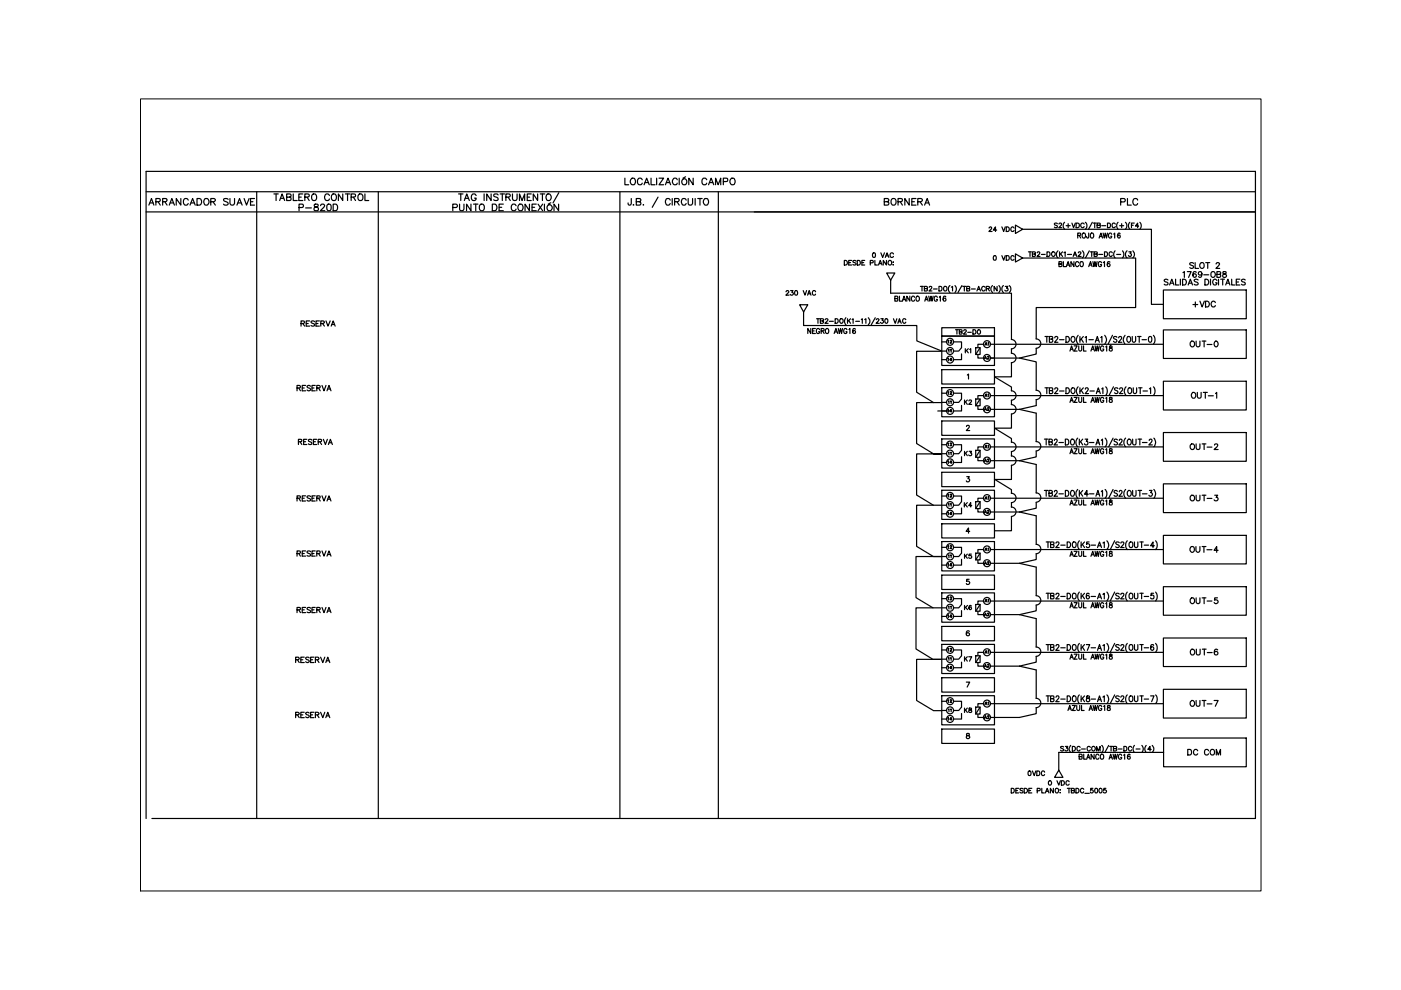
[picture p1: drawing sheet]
<svg xmlns="http://www.w3.org/2000/svg" width="297mm" height="210mm" viewBox="0 0 297 210" stroke-linecap="round" stroke-linejoin="round" font-family="sans-serif">
<defs><g id="words">
<g font-size="4.4">
<text x="62.4" y="45.9">P-820D</text>
<text x="186.6" y="44.8">BORNERA</text>
<text x="236.7" y="44.8">PLC</text>
<text x="251.9" y="66.3">+VDC</text>
<text x="251.5" y="74.8">OUT-0</text>
<text x="251.5" y="96.7">OUT-2</text>
<text x="251.5" y="151">OUT-7</text>
</g>
<g font-size="4">
<text x="249.8" y="60">1769-OB8</text>
<text x="203.9" y="76.2">K1</text>
<text x="203.6" y="87.1">K2</text>
<text x="251.5" y="107.2">OUT-3</text>
<text x="251.5" y="118.2">OUT-4</text>
<text x="203.6" y="130.5">K6</text>
<text x="251.5" y="129.1">OUT-5</text>
<text x="203.6" y="141.5">K7</text>
<text x="251.5" y="140.1">OUT-6</text>
<text x="203.6" y="152.4">K8</text>
<text x="250.8" y="161.2">DC COM</text>
</g>
<g font-size="3.5">
<text x="200" y="74.1">12</text>
<text x="207.8" y="74.4">A1</text>
<text x="200" y="86.8">11</text>
<text x="207.8" y="85.4">A1</text>
<text x="207.8" y="88.2">A2</text>
<text x="200" y="97.7">11</text>
<text x="203.6" y="97.7">K3</text>
<text x="207.8" y="96.3">A1</text>
<text x="207.8" y="99.1">A2</text>
<text x="207.8" y="107.2">A1</text>
<text x="200" y="108.7">11</text>
<text x="203.6" y="108.7">K4</text>
<text x="207.8" y="110.1">A2</text>
<text x="200" y="117.5">12</text>
<text x="200" y="119.6">11</text>
<text x="203.6" y="119.6">K5</text>
<text x="207.8" y="121">A2</text>
<text x="200" y="128.4">12</text>
<text x="200" y="130.5">11</text>
<text x="207.8" y="131.9">A2</text>
<text x="200" y="139.3">12</text>
<text x="207.8" y="139.7">A1</text>
<text x="200" y="150.3">12</text>
<text x="207.8" y="150.6">A1</text>
</g>
<g font-size="3.1">
<text x="200" y="77.6">14</text>
<text x="207.8" y="77.3">A2</text>
<text x="200" y="88.5">14</text>
<text x="200" y="95.6">12</text>
<text x="200" y="106.5">12</text>
<text x="207.8" y="117.8">A1</text>
<text x="207.8" y="128.8">A1</text>
<text x="200" y="141.1">11</text>
<text x="207.8" y="142.5">A2</text>
<text x="200" y="152">11</text>
<text x="207.8" y="153.5">A2</text>
</g>
</g></defs>
<!-- layer: 0 -->
<g fill="none" stroke="#000" stroke-width=".25">
<path d="M132.5 37.8v1.4h.8M133.9 37.8a.67 .67 0 0 1 .8 .7 .67 .67 0 0 1-.8 .6l-.3-.4v-.4zM136.2 38.1a.52 .52 0 0 0-.6-.3 .52 .52 0 0 0-.4 .5v.4a.52 .52 0 0 0 .4 .5 .52 .52 0 0 0 .6-.4M136.6 39.2l.5-1.4 .6 1.4M136.8 38.7h.6M138 37.8v1.4h.9M139.2 37.8v1.4M139.7 37.8h1l-1 1.4h1M141.1 39.2l.5-1.4 .6 1.4M141.3 38.7h.7M143.6 38.1a.52 .52 0 0 0-.6-.3 .52 .52 0 0 0-.4 .5 .6 .6 0 0 0 .2 .8 .6 .6 0 0 0 .7-.1l.1-.2M144 37.8v1.4"/>
<path d="M145.4 37.5l-.6 .3M147 37.8v1.4l-1-1.4v1.4M149.8 38.1a.52 .52 0 0 0-.6-.3 .52 .52 0 0 0-.4 .5v.4a.52 .52 0 0 0 .5 .5 .52 .52 0 0 0 .5-.4M150.2 39.2l.6-1.4 .5 1.4M150.4 38.7h.7M151.7 39.2v-1.4l.6 1.4 .5-1.4v1.4M153.4 38.5h.8v-.6l-.8-.1v1.4M155.1 37.8a.67 .67 0 0 1 .8 .7 .67 .67 0 0 1-.8 .6l-.3-.4v-.4zM31 44.9h235.2M31 40.7h235.2M31.6 43.5l.5-1.4 .5 1.4M31.8 43h.7"/>
<path d="M33 42.8l.9-.1v-.5l-.9-.1v1.4M33.5 42.8l.5 .7M34.5 42.8l.8-.1 .1-.2-.1-.4h-.8v1.4M35 42.8l.4 .7M35.9 43.5l.5-1.4 .6 1.4M36.1 43h.7M38.3 42.1v1.4l-.9-1.4v1.4M39.9 42.4a.52 .52 0 0 0-.6-.3 .52 .52 0 0 0-.4 .5v.3a.52 .52 0 0 0 .4 .6 .52 .52 0 0 0 .6-.3M40.3 43.5l.5-1.4 .6 1.4M40.5 43h.7M41.8 42.1h.5a.74 .74 0 0 1 .5 .7 .74 .74 0 0 1-.5 .7h-.5zM43.3 42.3a.66 .66 0 0 1 1 .5 .66 .66 0 0 1-.8 .6l-.3-.5z"/>
<path d="M44.7 42.8h.6l.4-.5-.2-.2h-.8v1.4M45.2 42.8l.5 .7M48.4 42.3l-.4-.2-.6 .2 .1 .3 .9 .5v.2l-.4 .2-.5-.1-.1-.1M48.8 42.1v1a.5 .5 0 0 0 .4 .4 .5 .5 0 0 0 .5-.4v-1M50.2 43.5l.6-1.4 .5 1.4M50.4 43h.7M51.8 42.1l.5 1.4 .5-1.4M53.1 42.8h.5M54 42.1h-.9v1.4h.9M54.4 40.7v132.8M58.1 41.1h.9M58.5 41.1v1.4"/>
<path d="M59.3 42.5l.5-1.4 .6 1.4M59.5 42.1h.6M60.8 41.8l.9-.1v-.5l-.9-.1v1.4l.9-.1v-.5l-.3-.1M74.5 41.8l.8-.1v-.5l-.8-.1v1.4M74.9 41.8l.5 .7M76.1 41.2a.67 .67 0 0 1 .9 .6 .67 .67 0 0 1-.9 .7l-.2-.5v-.5zM77.4 41.1v1.4h.8M80.2 40.7v132.8M96 44h.8l.2-.5-.2-.2h-.8v1.4M97.2 41.1h1M97.4 43.3v1a.47 .47 0 0 0 .5 .4 .47 .47 0 0 0 .5-.4v-1M97.7 41.1v1.4"/>
<path d="M98.5 42.5l.5-1.4 .5 1.4M98.6 42.1h.7M99.9 43.3v1.4l-1-1.4v1.4M100.4 43.3h.9M100.9 43.3v1.4M101 41.5a.52 .52 0 0 0-.7-.4 .52 .52 0 0 0-.4 .6v.3a.51 .51 0 0 0 .5 .5 .51 .51 0 0 0 .6-.5h-.4M101.9 43.3a.67 .67 0 0 1 .8 .7 .67 .67 0 0 1-.8 .6l-.3-.4 .1-.6zM102.6 41.1v1.4M104.1 41.1v1.4l-.9-1.4v1.4M104.4 43.3h.5a.75 .75 0 0 1 .5 .7 .75 .75 0 0 1-.5 .7h-.5zM105.6 41.3l-.1-.1h-.7l-.1 .4 .8 .3 .1 .4-.3 .2-.6-.2M105.8 44h.6"/>
<path d="M106 41.1h1M106.5 41.1v1.4M106.7 43.3h-.9v1.4h.9M107.3 41.8l.8-.1 .1-.2-.1-.3-.8-.1v1.4M107.7 41.8l.5 .7M108.7 41.1v1a.5 .5 0 0 0 .4 .4 .5 .5 0 0 0 .5-.4v-1M109.4 43.6a.52 .52 0 0 0-.6-.3 .52 .52 0 0 0-.4 .5v.4a.52 .52 0 0 0 .4 .5 .52 .52 0 0 0 .6-.4M110.1 43.3a.67 .67 0 0 1 .8 .7 .67 .67 0 0 1-.8 .6l-.3-.4v-.4zM110.1 42.5v-1.4l.6 1.4 .5-1.4v1.4M111.8 41.8h.5M112.3 43.3v1.4l-1-1.4v1.4M112.6 41.1h-.8v1.4h.8"/>
<path d="M112.8 44h.6M113.7 43.3h-.9v1.4h.9M114 41.1v1.4l-.9-1.4v1.4M114.1 43.3l.9 1.4M114.5 41.1h1M115 41.1v1.4M115 43.3l-.9 1.4M115.4 43.3v1.4M116 41.2a.66 .66 0 0 1 .9 .7 .66 .66 0 0 1-1 .4l-.1-.6zM116.8 43l-.6 .3M118.4 43.3v1.4l-.9-1.4v1.4M118.5 40.9l-1.3 2.1"/>
<path d="M131.4 40.7v132.8M133.8 42.1l-.1 1.3h-.4l-.1-.4M134.3 43.4h-.1h.2M134.9 42.8l.8-.1 .2-.4-.2-.2h-.8v1.4l.8-.1 .2-.4-.4-.2M136.4 43.4h-.1h.2M139.5 41.8l-1.2 2.2M142.1 42.4a.52 .52 0 0 0-.6-.3 .52 .52 0 0 0-.4 .5v.3a.52 .52 0 0 0 .4 .6 .52 .52 0 0 0 .6-.3M142.5 42.1v1.4M143 42.8l.9-.1 .1-.4-.1-.2h-.9v1.4M143.5 42.8l.5 .7M145.5 42.4a.52 .52 0 0 0-.6-.3 .52 .52 0 0 0-.4 .5v.3a.52 .52 0 0 0 .4 .6 .52 .52 0 0 0 .6-.3M145.9 42.1v1a.47 .47 0 0 0 .5 .4 .47 .47 0 0 0 .4-.4v-1"/>
<path d="M147.4 42.1v1.4M147.9 42.1h1M148.4 42.1v1.4M149.4 42.1a.67 .67 0 0 1 .9 .7 .67 .67 0 0 1-.9 .6l-.3-.5v-.3zM152.3 40.7v132.8M188.8 59.4v2.8h25.6v9.8M216.8 48.6h27.3v15.9h2.6M216.8 54.7h24v10.5h-21.1v6.7M224.5 56l.5-.1 .1-.3-.6-.1v1l.6-.1v-.3l-.2-.1M225.5 55.5v1h.5M226.1 56.5l.4-1 .3 1M226.2 56.2h.5"/>
<path d="M227.7 55.5v1l-.6-1v1M228.5 49.9h.6v-.4l-.6-.1v1.1M228.7 55.7a.37 .37 0 0 0-.4-.2 .37 .37 0 0 0-.3 .4v.2a.37 .37 0 0 0 .3 .4 .37 .37 0 0 0 .4-.2M228.8 49.9l.3 .6M229.1 55.6l.2-.1a.51 .51 0 0 1 .4 .5 .51 .51 0 0 1-.6 .5l-.1-.4zM229.6 49.5a.49 .49 0 0 1 .6 .4 .49 .49 0 0 1-.6 .5l-.2-.3zM230.8 56.5l.4-1 .3 1M230.8 49.4v1h-.3l-.1-.3M231 56.2h.4M231.3 49.5a.49 .49 0 0 1 .6 .4 .49 .49 0 0 1-.6 .5l-.1-.3zM231.7 55.5l.2 1 .2-1 .3 1 .2-1M233 50.5l.4-1.1 .4 1.1"/>
<path d="M233.2 50.1h.4M233.5 55.7a.34 .34 0 0 0-.4-.2 .34 .34 0 0 0-.2 .4v.2a.35 .35 0 0 0 .3 .4 .35 .35 0 0 0 .3-.4h-.2M233.9 49.4l.2 1.1 .2-1.1 .3 1.1 .2-1.1M233.9 55.7l.3-.2v1M235.3 55.6v-.1a.53 .53 0 0 0-.6 .4 .53 .53 0 0 0 .3 .6 .31 .31 0 0 0 .4-.2 .31 .31 0 0 0-.3-.4 .31 .31 0 0 0-.3 .3M235.7 49.7a.35 .35 0 0 0-.4-.3 .35 .35 0 0 0-.3 .4v.3a.34 .34 0 0 0 .4 .4 .34 .34 0 0 0 .3-.4h-.2M236.1 49.6l.2-.2v1.1M237.5 49.6l-.1-.1a.49 .49 0 0 0-.5 .4 .49 .49 0 0 0 .5 .5 .31 .31 0 0 0 .1-.4 .31 .31 0 0 0-.4-.1l-.2 .2M247.6 59.4l-.3-.2-.5 .2 .1 .2 .5 .2 .2 .3v.2l-.3 .1-.5-.1M262.9 59.2h-.8v1.2h.8M264 59.4l-.3-.2-.5 .2 .1 .2 .5 .2 .2 .3v.2l-.3 .1-.5-.1M63.8 68.6h.5l.3-.3-.1-.2-.7-.1v1.1"/>
<path d="M64.2 68.6l.4 .5M64.9 68.6h.4M65.6 68h-.7v1.1h.7M66.7 68.2l-.3-.2-.5 .2 .2 .3 .6 .3v.2l-.3 .1-.5-.1M67 68.6h.4M67.7 68h-.7v1.1h.7M68 68.6h.5l.3-.3-.1-.2-.7-.1v1.1M68.4 68.6l.4 .5M69.1 68l.4 1.1 .5-1.1M70.2 69.1l.4-1.1 .5 1.1M70.3 68.8h.6M170.4 66.1v2.9h24v3.3l5.3 2.1"/>
<path d="M171.9 69.7v1l-.6-1v1M172.3 70.2h.3M172.9 69.7h-.6v1h.6M173.8 69.9l-.2-.2a.49 .49 0 0 0-.5 .5 .49 .49 0 0 0 .5 .5l.2-.4h-.2M174.1 70.2l.6-.1v-.4h-.6v1M174.4 70.2l.3 .5M175.2 69.7a.49 .49 0 0 1 .5 .5 .49 .49 0 0 1-.5 .5l-.2-.4zM176.9 70.7l.3-1 .4 1M177 70.4h.4M177.7 69.7l.3 1 .2-1 .2 1 .2-1M179.6 69.9l-.2-.2a.49 .49 0 0 0-.5 .5 .49 .49 0 0 0 .5 .5l.2-.4h-.2M180 69.9l.2-.2v1"/>
<path d="M181.3 69.8v-.1a.53 .53 0 0 0-.6 .4 .53 .53 0 0 0 .3 .6 .31 .31 0 0 0 .4-.4 .31 .31 0 0 0-.6-.1v.2M189.7 63.3h.6v-.5h-.6v1.1l.6-.1v-.4l-.2-.1M190.7 62.8v1.1h.5M191.3 63.9l.4-1.1 .4 1.1M191.5 63.5h.4M192.9 62.8v1.1l-.6-1.1v1.1M193.9 63l-.1-.2a.49 .49 0 0 0-.6 .5 .49 .49 0 0 0 .6 .5l.1-.2M194.4 62.8a.47 .47 0 0 1 .6 .5 .47 .47 0 0 1-.7 .4l-.1-.5zM196.1 63.9l.3-1.1 .4 1.1M196.2 63.5h.5M196.9 62.8l.2 1.1 .3-1.1 .2 1.1 .3-1.1M198.7 63l-.1-.2a.49 .49 0 0 0-.5 .5 .49 .49 0 0 0 .5 .5l.1-.3h-.2"/>
<path d="M199.2 63l.2-.2v1.1M199.6 74.5h-5.3v8.7l3.6 2.2M199.7 78.4h11.1v3h-11.1zM199.7 71.3h11.1v6.2h-11.1zM200.5 63v-.2a.52 .52 0 0 0-.6 .4 .52 .52 0 0 0 .4 .7 .31 .31 0 0 0 .2-.5 .31 .31 0 0 0-.5-.1v.2M202.6 69.9h.6M202.9 69.9v.9M203.4 70.4l.5-.1 .1-.2-.2-.2h-.4v.9h.5l.1-.3-.2-.1M204.3 70.2l.2-.3h.3v.4l-.5 .5h.6M205.1 79.5l.2-.2v1.1M205.2 70.5h.7M206.3 69.9h.3a.51 .51 0 0 1 .3 .5 .51 .51 0 0 1-.3 .4h-.3z"/>
<path d="M210.8 73h35.9M214.4 74.9a.99 .99 0 0 1 1 1 .99 .99 0 0 1-1 1M214.4 72a.99 .99 0 0 1 1 1 .99 .99 0 0 1-1 1M214.4 76.9v3h-3.6l3.6 2.2v.8M214.4 74v.9M216.1 75.9l3.6 .8v6.1M219.7 71.9a.99 .99 0 0 1 1 .9 .99 .99 0 0 1-1 1M219.7 73.8v1.3l-3.6 .8h-6.1M221.6 71.3h.7M221.9 71.3v1.3M222.5 71.9h.6v-.5l-.6-.1v1.3l.7-.2v-.4l-.2-.1M223.6 71.6l.2-.3 .5 .3-.7 1h.7"/>
<path d="M224.6 72h1M226 71.3a.62 .62 0 0 1 .7 .7 .62 .62 0 0 1-.7 .6zM226.9 74.4l.3-1.1 .4 1.1M227 74.1h.4M227.3 71.4l.1-.1a.62 .62 0 0 1 .5 .7 .62 .62 0 0 1-.5 .6 .75 .75 0 0 1-.1-1.2zM227.7 73.3h.7l-.7 1.1h.7M228.6 71.1a1.31 1.31 0 0 0 0 1.9M228.7 73.3v.8l.3 .3 .3-.1v-1M229 71.3v1.3M229.2 71.9l.5 .7M229.7 71.3l-.7 .9M229.7 73.3v1.1h.6"/>
<path d="M230.1 71.6l.2-.3v1.3M230.9 72h.9M231.3 74.4l.4-1.1 .4 1.1M231.5 74.1h.4M232.2 73.3l.2 1.1 .2-1.1 .3 1.1 .2-1.1M232.2 72.6l.4-1.3 .5 1.3M232.4 72.2h.5M233.4 71.6l.2-.3v1.3M234 73.6l-.2-.3a.56 .56 0 0 0-.5 .6 .56 .56 0 0 0 .5 .5l.2-.2v-.2h-.2M234.2 71.1a1.31 1.31 0 0 1 0 1.9M234.4 73.5l.2-.2v1.1M235.3 73.4v.3l.4 .1 .1 .3-.2 .3h-.3l-.1-.3 .1-.3 .4-.1 .1-.2-.2-.2z"/>
<path d="M235.9 71.1l-1 1.9M236.8 71.5l-.3-.2-.4 .2 .1 .3 .5 .2v.5a.41 .41 0 0 1-.6-.1M237.2 71.6l.2-.3 .4 .3-.7 1h.8M238.5 71.1a1.31 1.31 0 0 0 0 1.9M239 71.5l.2-.2a.62 .62 0 0 1 .5 .7 .62 .62 0 0 1-.5 .6l-.3-.5zM240.1 71.3v.9l.3 .4 .3-.2 .1-1.1M241.2 71.3h.7M241.5 71.3v1.3M242.1 72h1M243.7 71.4l.2-.1a.7 .7 0 0 1-.1 1.3l-.3-.6zM244.5 71.1a1.43 1.43 0 0 1 0 1.9M246.7 69.9h17.5v6.1h-17.5z"/>
<path d="M246.7 61.5h17.5v6.1h-17.5zM248 60.4l.4-1.2 .5 1.2M248.1 60h.6M63 82.3l.6-.1 .1-.4-.7-.1v1.2M63.3 93.7l.6-.1 .1-.4-.7-.1v1.1M63.4 82.3l.3 .6M63.6 93.7l.4 .5M64.1 82.3h.4M64.4 93.7h.4M64.8 81.7h-.7v1.2h.7M65.1 93.1h-.7v1.1h.7M65.9 81.9l-.3-.2-.5 .2v.2l.8 .4v.2l-.3 .2-.5-.2"/>
<path d="M66.1 93.3l-.2-.2-.4 .1-.1 .3 .6 .3 .1 .3-.2 .1-.5-.1M66.2 82.3h.4M66.4 93.7h.5M66.8 81.7h-.6v1.2h.6M67.1 93.1h-.7v1.1h.7M67.2 82.3l.6-.1v-.4l-.6-.1v1.2M67.5 93.7l.6-.1v-.4l-.6-.1v1.1M67.5 82.3l.4 .6M67.8 93.7l.4 .5M68.3 81.7l.4 1.2 .4-1.2M68.6 93.1l.4 1.1 .4-1.1M69.3 82.9l.5-1.2 .4 1.2"/>
<path d="M69.5 82.5h.5M69.6 94.2l.4-1.1 .5 1.1M69.8 93.9h.5M199.6 85.4h-5.3v8.6l3.6 2.2h1.7h-5.3v8.8l3.6 2.1M199.7 89.3h11.1v3h-11.1zM199.7 82.2h11.1v6.2h-11.1zM199.7 93.1h11.1v6.1h-11.1zM204.9 90.4l.2-.2h.3l.1 .2-.6 .9h.7M210.8 83.9h35.9M210.8 94.8h35.9M210.8 86.8h5.3M210.8 97.7h5.3"/>
<path d="M214.4 96.7a.99 .99 0 0 1 1 1 .99 .99 0 0 1-1 1M214.4 93.7a.99 .99 0 0 1 1 1 .99 .99 0 0 1-1 1M214.4 85.8a.99 .99 0 0 1 1 1 .99 .99 0 0 1-1 1M214.4 82.9a.99 .99 0 0 1 1 1 .99 .99 0 0 1-1 1M214.4 98.7v3h-3.6M214.4 87.8v3h-3.6l3.6 2.2v.8M214.4 84.9v.9M214.4 95.7v1M216.1 86.8l3.6 .8v6.1M216.1 97.7l3.6 .8v6M219.7 82.7a.99 .99 0 0 1 1 1 .99 .99 0 0 1-1 1M219.7 93.6a.99 .99 0 0 1 1 1 .99 .99 0 0 1-1 1"/>
<path d="M219.7 95.6v1.3l-3.6 .8M219.7 84.7v1.3l-3.6 .8M221.4 93.1h.8M221.6 82.2h.7M221.8 93.1v1.2M221.9 82.2v1.3M222.4 93.7l.7-.1v-.4l-.7-.1v1.2l.7-.1v-.3l-.2-.2M222.5 82.8l.6-.1v-.4l-.6-.1v1.3l.7-.2v-.4l-.2-.1M223.5 93.4l.1-.2a.34 .34 0 0 1 .5 .1 .34 .34 0 0 1-.1 .4l-.5 .6h.7M223.6 82.5l.2-.3 .5 .2-.7 1.1h.7M224.5 93.8h1M224.6 82.9h1"/>
<path d="M225.9 93.1a.62 .62 0 0 1 .7 .6 .62 .62 0 0 1-.7 .6zM226 82.2a.62 .62 0 0 1 .7 .6 .62 .62 0 0 1-.7 .7zM226.9 85.3l.3-1 .4 1M226.9 96.2l.3-1.1 .4 1.1M227 84.9h.4M227 95.9h.4M227.1 93.3l.2-.2a.59 .59 0 0 1 .5 .6 .59 .59 0 0 1-.6 .6l-.2-.4zM227.3 82.3l.1-.1a.62 .62 0 0 1 .5 .6 .62 .62 0 0 1-.5 .7 .75 .75 0 0 1-.1-1.2zM227.7 84.3h.7l-.7 1h.7M227.7 95.1h.7l-.7 1.1h.7M228.5 92.9a1.27 1.27 0 0 0 0 1.8M228.6 82a1.27 1.27 0 0 0 0 1.8"/>
<path d="M228.7 84.3v.7l.3 .3 .3-.2v-.8M228.7 95.1v.8l.3 .3 .3-.2v-.9M228.8 93.1v1.2M229 82.2v1.3M229.1 93.6l.5 .7M229.2 82.7l.5 .8M229.6 93.1l-.8 .8M229.7 82.2l-.7 .8M229.7 84.3v1h.6M229.7 95.1v1.1h.6M230.1 93.1h.5l-.3 .5a.38 .38 0 0 1 .3 .6 .38 .38 0 0 1-.7-.1M230.1 82.5l.1-.2a.35 .35 0 0 1 .5 .1 .35 .35 0 0 1-.1 .5l-.5 .6h.7"/>
<path d="M231 93.8h.9M231.1 82.9h.9M231.3 85.3l.4-1 .4 1M231.3 96.2l.4-1.1 .4 1.1M231.5 84.9h.4M231.5 95.9h.4M232.2 84.3l.2 1 .2-1 .3 1 .2-1M232.2 95.1l.2 1.1 .2-1.1 .3 1.1 .2-1.1M232.4 94.3l.4-1.2 .4 1.2M232.4 83.5l.5-1.3 .4 1.3M232.5 93.9h.5M232.6 83h.5"/>
<path d="M233.5 93.4l.3-.3v1.2M233.6 82.4l.2-.2v1.3M234 84.5l-.2-.2a.51 .51 0 0 0-.5 .5 .51 .51 0 0 0 .6 .5l.1-.4h-.2M234 95.4l-.2-.3a.51 .51 0 0 0-.5 .6 .51 .51 0 0 0 .6 .5l.1-.4h-.2M234.3 92.9a1.27 1.27 0 0 1 0 1.8M234.4 84.4l.2-.1v1M234.4 95.3l.2-.2v1.1M234.4 82a1.38 1.38 0 0 1 0 1.8M235.3 84.3v.3a.44 .44 0 0 1 .4 .2 .44 .44 0 0 1 0 .5h-.4a.44 .44 0 0 1 0-.5 .44 .44 0 0 1 .4-.2v-.3zM235.3 95.2l-.1 .2a.58 .58 0 0 1 .6 .7h-.6a.58 .58 0 0 1 .6-.7l-.1-.2zM236 92.9l-.9 1.8M236.1 82l-1 1.8"/>
<path d="M236.9 93.3l-.2-.2-.5 .2 .1 .3 .6 .3v.3l-.2 .1-.5-.1M237 82.4l-.2-.2-.5 .2v.2l.7 .5v.2l-.2 .2-.5-.2M237.3 93.4l.1-.2a.34 .34 0 0 1 .5 .1 .34 .34 0 0 1-.1 .4l-.6 .6h.8M237.4 82.5l.2-.3 .4 .2-.7 1.1h.8M238.7 92.9a1.27 1.27 0 0 0 0 1.8M238.7 82a1.27 1.27 0 0 0 0 1.8M239.1 93.3l.2-.2a.6 .6 0 0 1 .6 .7 .6 .6 0 0 1-.7 .5l-.2-.4zM239.2 82.4l.2-.2a.62 .62 0 0 1 .5 .6 .62 .62 0 0 1-.5 .7l-.3-.5zM240.1 93.1l.1 1.1 .3 .1 .3-.1 .1-1.1M240.3 82.2v1.1l.3 .2 .3-.2 .1-1.1M241.3 93.1h.7M241.4 82.2h.7"/>
<path d="M241.7 93.1v1.2M241.8 82.2v1.3M242.2 93.8h1M242.3 82.9h1M243.7 93.4v-.2a.34 .34 0 0 1 .5 .1 .34 .34 0 0 1-.1 .4l-.5 .6h.7M243.7 82.4l.3-.2v1.3M244.5 82a1.38 1.38 0 0 1 0 1.8M244.6 92.9a1.27 1.27 0 0 1 0 1.8M246.7 80.8h17.5v6.1h-17.5zM246.7 91.7h17.5v6.1h-17.5zM252.7 83.4l.2-.2a.6 .6 0 0 1 .6 .6 .6 .6 0 0 1-.7 .6l-.2-.4zM253.9 83.2v.9l.1 .3h.2l.4-.1 .1-1.1"/>
<path d="M255.1 83.2h.9M255.6 83.2v1.2M256.2 83.9h1M257.7 83.5l.3-.3v1.2M63 117.4l.6-.1v-.4l-.6-.1v1.1M63 105.6h.6l.1-.4-.7-.1v1.1M63.4 117.4l.3 .5M63.4 105.6l.3 .6M64.1 105.6h.4M64.1 117.4h.4M64.8 116.8h-.7v1.1h.7M64.8 105.1h-.7v1.1h.7"/>
<path d="M65.9 117l-.3-.2-.5 .2v.2l.8 .4v.2l-.3 .1-.5-.1M65.9 105.3l-.3-.2-.5 .2v.2l.8 .4-.3 .3-.5-.1M66.2 105.6h.4M66.2 117.4h.4M66.8 116.8h-.6v1.1h.6M66.8 105.1h-.6v1.1h.6M67.2 117.4l.6-.1v-.4l-.6-.1v1.1M67.2 105.6h.6v-.4l-.6-.1v1.1M67.5 117.4l.4 .5M67.5 105.6l.4 .6M68.3 116.8l.4 1.1 .4-1.1M68.3 105.1l.4 1.1 .4-1.1"/>
<path d="M69.3 117.9l.5-1.1 .4 1.1M69.3 106.2l.5-1.1 .4 1.1M69.5 117.6h.5M69.5 105.8h.5M199.5 118h-5.3v8.7l3.6 2.2M199.6 107.1h-5.3v8.7l3.6 2.2h1.7M199.7 100.1h11.1v3.1h-11.1zM199.7 111.1h11.1v3h-11.1zM199.7 103.9h11.1v6.2h-11.1zM199.7 114.8h11.1v6.2h-11.1zM205 101.1h.5l-.3 .4h.2a.36 .36 0 0 1 .1 .6 .36 .36 0 0 1-.6-.1M205.6 112.7h-.8l.5-.8v1.1"/>
<path d="M210.8 101.6l3.6 2.2v.8M210.8 105.6h35.9M210.8 116.5h35.9M210.8 108.6h5.3M210.8 119.4h5.3M214.4 107.5a.99 .99 0 0 1 1 1 .99 .99 0 0 1-1 1M214.4 104.6a.99 .99 0 0 1 1 1 .99 .99 0 0 1-1 1M214.4 109.5v3h-3.6M214.4 106.6v.9M216.1 108.6l3.6 .8v6M216.1 119.4l3.6 .8v6.1M219.7 104.5a.99 .99 0 0 1 1 1 .99 .99 0 0 1-1 1"/>
<path d="M219.7 115.4a.99 .99 0 0 1 1 1 .99 .99 0 0 1-1 1M219.7 106.5v1.3l-3.6 .8M219.7 117.4v1.2l-3.6 .8M221.4 104h.8M221.8 104v1.2M221.8 114.9h.7M222.2 114.9v1.2M222.4 104.6l.6-.1 .1-.4-.7-.1v1.2l.7-.1v-.3l-.2-.2M222.7 115.5l.7-.1v-.4l-.7-.1v1.2l.7-.1v-.4l-.2-.1M223.5 104.3l.1-.2a.34 .34 0 0 1 .5 0 .34 .34 0 0 1-.1 .5l-.5 .6h.7M223.9 115.2l.1-.3h.3l.2 .3-.7 .9h.8M224.5 104.7h1"/>
<path d="M224.9 115.6h.9M225.9 104a.62 .62 0 0 1 .7 .6 .62 .62 0 0 1-.7 .6zM226.3 114.9a.61 .61 0 0 1 .7 .6 .61 .61 0 0 1-.7 .6zM226.9 107.1l.3-1.1 .4 1.1M226.9 118l.3-1.1 .4 1.1M227 106.7h.4M227 117.6h.4M227.1 104.2l.2-.2a.59 .59 0 0 1 .5 .6 .59 .59 0 0 1-.6 .6l-.2-.5zM227.5 114.9h.2a.58 .58 0 0 1 .5 .6 .58 .58 0 0 1-.7 .5l-.1-.4zM227.7 106h.7l-.7 1.1h.7M227.7 116.9h.7l-.7 1.1h.7M228.5 103.8a1.31 1.31 0 0 0 0 1.8"/>
<path d="M228.7 106v.8l.3 .3 .3-.2v-.9M228.7 116.9v.8l.3 .3 .3-.2v-.9M228.8 114.7a1.43 1.43 0 0 0 0 1.8M228.8 104v1.2M229.1 104.5l.5 .7M229.2 114.9v1.2M229.5 115.4l.4 .7M229.6 104l-.8 .8M229.7 106v1.1h.6M229.7 116.9v1.1h.6M229.9 114.9l-.7 .8M230.7 104.8h-.8l.5-.8v1.2"/>
<path d="M230.9 114.9h-.5v.5a.39 .39 0 0 1 .5 0 .39 .39 0 0 1 0 .6 .39 .39 0 0 1-.6-.1M231 104.7h.9M231.3 107.1l.4-1.1 .4 1.1M231.3 118l.4-1.1 .4 1.1M231.3 115.6h1M231.5 106.7h.4M231.5 117.6h.4M232.2 106l.2 1.1 .2-1.1 .3 1.1 .2-1.1M232.2 116.9l.2 1.1 .2-1.1 .3 1.1 .2-1.1M232.4 105.2l.4-1.2 .4 1.2M232.5 104.8h.5M232.7 116.1l.4-1.2 .4 1.2"/>
<path d="M232.9 115.7h.5M233.5 104.2l.3-.2v1.2M233.8 115.1l.3-.2v1.2M234 106.3l-.1-.2a.49 .49 0 0 0-.6 .4 .49 .49 0 0 0 .6 .5l.1-.3h-.2M234 117.2l-.1-.3a.49 .49 0 0 0-.6 .5 .49 .49 0 0 0 .6 .5l.1-.3h-.2M234.3 103.8a1.31 1.31 0 0 1 0 1.8M234.4 106.2l.2-.2v1.1M234.4 117.1l.2-.2v1.1M234.7 114.7a1.31 1.31 0 0 1 0 1.8M235.3 106.1v.3l.5 .2-.1 .4h-.5v-.4l.6-.3-.1-.2zM235.3 116.9v.4l.4 .1 .1 .2-.1 .3-.3 .1-.2-.2 .1-.4 .5-.2-.1-.3zM236 103.8l-.9 1.8"/>
<path d="M236.3 114.7l-.9 1.8M236.9 104.2l-.2-.2-.5 .2 .1 .3 .6 .2v.3l-.2 .2-.5-.2M237.3 104.3l.1-.2a.34 .34 0 0 1 .5 0 .34 .34 0 0 1-.1 .5l-.6 .6h.8M237.3 115.1l-.3-.2-.5 .2 .3 .3 .5 .4v.1l-.3 .2-.5-.2M237.6 115.2l.1-.2 .4-.1 .2 .3-.7 .9h.7M238.7 103.8a1.31 1.31 0 0 0 0 1.8M239 114.7a1.43 1.43 0 0 0 0 1.8M239.1 104.2l.2-.2a.6 .6 0 0 1 .6 .6 .6 .6 0 0 1-.7 .6l-.2-.5zM239.5 115.1l.2-.2a.6 .6 0 0 1 .5 .6 .6 .6 0 0 1-.5 .6l-.3-.5zM240.1 104l.1 1 .3 .2 .3-.2 .1-1M240.5 114.9l.1 1 .2 .2 .4-.2v-1M241.3 104h.7"/>
<path d="M241.7 104v1.2M241.7 114.9h.7M242 114.9v1.2M242.2 104.7h1M242.6 115.6h.9M243.7 104h.5l-.2 .5a.39 .39 0 0 1 .2 .6 .39 .39 0 0 1-.6-.1M244.6 103.8a1.31 1.31 0 0 1 0 1.8M244.8 115.7h-.8l.5-.8v1.2M245 114.7a1.43 1.43 0 0 1 0 1.8M246.7 102.6h17.5v6.1h-17.5zM246.7 113.5h17.5v6.1h-17.5zM62.7 139.9l.6-.1 .1-.3-.1-.1-.6-.1v1.2"/>
<path d="M63 129.3h.6l.1-.4-.7-.1v1.1M63.1 139.9l.3 .6M63.4 129.3l.3 .6M63.8 139.9h.4M64.1 129.3h.4M64.5 139.3h-.7v1.2h.7M64.8 128.8h-.7v1.1h.7M65.6 139.5l-.3-.2-.5 .2 .2 .3 .6 .3-.3 .4-.5-.2M65.9 129l-.3-.2-.5 .2v.2l.8 .4v.2l-.3 .1-.5-.1M65.9 139.9h.4M66.2 129.3h.4M66.6 139.3h-.7v1.2h.7"/>
<path d="M66.8 128.8h-.6v1.1h.6M66.9 139.9l.6-.1 .1-.3-.1-.1-.6-.1v1.2M67.2 129.3h.6v-.4l-.6-.1v1.1M67.3 139.9l.3 .6M67.5 129.3l.4 .6M68 139.3l.4 1.2 .5-1.2M68.3 128.8l.4 1.1 .4-1.1M69.3 129.9l.5-1.1 .4 1.1M69.5 129.6h.5M199.5 128.9h-5.3v8.7l3.6 2.2h1.7M199.6 139.8h-5.3v8.7l3.6 2.2h1.7M199.7 121.9h11.1v3.1h-11.1z"/>
<path d="M199.7 132.8h11.1v3.1h-11.1zM199.7 125.7h11.1v6.2h-11.1zM199.7 136.6h11.1v6.2h-11.1zM205.5 122.8h-.5l-.1 .5a.39 .39 0 0 1 .6 0 .39 .39 0 0 1-.1 .5 .39 .39 0 0 1-.5-.1M205.5 133.9v-.1a.48 .48 0 0 0-.7 .5 .48 .48 0 0 0 .7 .4 .34 .34 0 0 0-.2-.5 .34 .34 0 0 0-.4 .3M210.8 127.4h35.9M210.8 138.3h35.9M210.8 130.3h5.3M216.1 130.3l3.6 .9v6M219.7 126.3a.99 .99 0 0 1 1 1 .99 .99 0 0 1-1 1M219.7 137.2a.99 .99 0 0 1 1 1 .99 .99 0 0 1-1 1M219.7 128.3v1.2l-3.6 .8"/>
<path d="M219.7 139.2v1.2l-3.6 .8M221.8 125.8h.7M221.8 136.7h.7M222.2 125.8v1.2M222.2 136.7v1.2M222.7 126.3h.7v-.4l-.7-.1v1.2l.7-.1v-.4l-.2-.2M222.7 137.3l.7-.1v-.5h-.7v1.2l.7-.1v-.5h-.2M223.9 126.1l.2-.3 .4 .1v.4l-.7 .7h.8M223.9 137l.2-.3h.3l.1 .4-.7 .8h.8M224.9 126.5h.9M224.9 137.3h.9M226.3 125.8a.61 .61 0 0 1 .7 .6 .61 .61 0 0 1-.7 .6z"/>
<path d="M226.3 136.7a.62 .62 0 0 1 .7 .6 .62 .62 0 0 1-.7 .6zM226.9 128.9l.3-1.1 .4 1.1M226.9 139.8l.3-1.1 .4 1.1M227 128.5h.4M227 139.4h.4M227.5 125.8a.56 .56 0 0 1 .7 .6 .56 .56 0 0 1-.7 .5l-.1-.4zM227.5 136.7h.2a.62 .62 0 0 1 .5 .6 .62 .62 0 0 1-.5 .6 .83 .83 0 0 1-.2-1.2zM227.7 127.8h.7l-.7 1.1h.7M227.7 138.7h.7l-.7 1.1h.7M228.7 127.8v.7l.3 .4 .3-.2v-.9M228.7 138.7v.8l.3 .3 .3-.2v-.9M228.8 125.5a1.43 1.43 0 0 0 0 1.9"/>
<path d="M228.8 136.4a1.44 1.44 0 0 0 0 1.9M229.2 125.8v1.2M229.2 136.7v1.2M229.5 126.3l.4 .7M229.5 137.2l.4 .7M229.7 127.8v1.1h.6M229.7 138.7v1.1h.6M229.9 125.8l-.7 .8M229.9 136.7l-.7 .8M230.3 136.7h.7l-.5 1.2M230.9 126l-.3-.2a.67 .67 0 0 0 .1 1.2 .34 .34 0 0 0 .3-.4 .34 .34 0 0 0-.3-.3 .34 .34 0 0 0-.4 .3M231.3 128.9l.4-1.1 .4 1.1"/>
<path d="M231.3 139.8l.4-1.1 .4 1.1M231.3 126.5h1M231.3 137.3h1M231.5 128.5h.4M231.5 139.4h.4M232.2 127.8l.2 1.1 .2-1.1 .3 1.1 .2-1.1M232.2 138.7l.2 1.1 .2-1.1 .3 1.1 .2-1.1M232.7 127l.4-1.2 .4 1.2M232.7 137.9l.4-1.2 .4 1.2M232.9 126.6h.5M232.9 137.5h.5M233.8 126l.3-.2v1.2"/>
<path d="M233.8 136.9l.3-.2v1.2M234 128l-.2-.2a.56 .56 0 0 0-.5 .5 .56 .56 0 0 0 .5 .6l.2-.3v-.1h-.2M234 139l-.2-.3a.51 .51 0 0 0-.5 .5 .51 .51 0 0 0 .6 .5l.1-.4h-.2M234.4 128l.2-.2v1.1M234.4 138.9l.2-.2v1.1M234.7 125.5a1.31 1.31 0 0 1 0 1.9M234.7 136.4a1.32 1.32 0 0 1 0 1.9M235.3 127.9v.3l.4 .1 .1 .2-.2 .4-.3-.1-.1-.3 .1-.2 .4-.1 .1-.3-.2-.1zM235.3 138.7v.3a.44 .44 0 0 1 .4 .2 .44 .44 0 0 1 0 .5h-.4a.44 .44 0 0 1 0-.5 .44 .44 0 0 1 .4-.2v-.3zM236.3 125.5l-.9 1.9M236.3 136.4l-.9 1.9M237.3 126l-.3-.2-.5 .2 .2 .3 .6 .3v.2l-.3 .2-.5-.2"/>
<path d="M237.3 136.8l-.3-.1-.5 .1 .2 .3 .6 .4a.42 .42 0 0 1-.3 .4 .42 .42 0 0 1-.5-.2M237.6 126.1l.3-.3 .3 .1v.4l-.6 .7h.7M237.6 137l.3-.3 .4 .2-.7 1h.7M239 125.5a1.43 1.43 0 0 0 0 1.9M239 136.4a1.44 1.44 0 0 0 0 1.9M239.6 125.8a.6 .6 0 0 1 .6 .5 .6 .6 0 0 1-.3 .7 .62 .62 0 0 1-.6-.5 .62 .62 0 0 1 .3-.7zM239.6 136.7h.1a.62 .62 0 0 1 .5 .6 .62 .62 0 0 1-.5 .6 .79 .79 0 0 1-.1-1.2zM240.5 125.8l.1 1 .2 .2 .4-.2v-1M240.5 136.7l.1 1 .2 .2 .4-.2v-1M241.7 125.8h.7M241.7 136.7h.7M242 125.8v1.2"/>
<path d="M242 136.7v1.2M242.6 126.5h.9M242.6 137.3h.9M244.6 125.8h-.5l-.1 .5a.39 .39 0 0 1 .6 0 .39 .39 0 0 1-.1 .6 .39 .39 0 0 1-.5-.1M244.6 136.8l-.2-.1a.66 .66 0 0 0-.5 .6 .66 .66 0 0 0 .4 .6 .38 .38 0 0 0 .3-.5 .38 .38 0 0 0-.5-.2l-.1 .3M245 125.5a1.43 1.43 0 0 1 0 1.9M245 136.4a1.44 1.44 0 0 1 0 1.9M246.7 124.4h17.5v6h-17.5zM246.7 135.3h17.5v6h-17.5zM62.7 151.6l.6-.1 .1-.3-.3-.2h-.4v1.2M63.1 151.6l.3 .6M63.8 151.6h.4"/>
<path d="M64.5 151h-.7v1.2h.7M65.6 151.2l-.3-.2-.5 .2 .2 .3 .6 .3-.3 .4-.5-.2M65.9 151.6h.4M66.6 151h-.7v1.2h.7M66.9 151.6l.6-.1 .1-.3-.3-.2h-.4v1.2M67.3 151.6l.3 .6M68 151l.4 1.2 .5-1.2M69.1 140.5l.4-1.2 .4 1.2M69.1 152.2l.4-1.2 .4 1.2M69.2 140.1h.6M69.2 151.8h.6M199.7 154.6h11.1v3h-11.1z"/>
<path d="M199.7 143.7h11.1v3h-11.1zM199.7 147.5h11.1v6.2h-11.1zM204.9 144.6h.7l-.6 1.1M205 155.5v.4l.4 .1 .2 .2a.36 .36 0 0 1-.4 .4 .36 .36 0 0 1-.3-.4l.6-.4v-.3zM210.8 149.2h35.9M210.8 141.2h5.3M216.1 141.2l3.6 .8v6.1M219.7 148.1a.99 .99 0 0 1 1 .9 .99 .99 0 0 1-1 1M219.7 150v1.3l-3.6 .8h-5.3M221.8 147.5h.7M222.2 147.5v1.3M222.7 148.1h.7v-.5l-.7-.1v1.3l.7-.2v-.4l-.2-.1"/>
<path d="M223.9 147.8l.2-.3 .3 .1 .1 .4-.7 .8h.8M224.9 148.2h.9M226.3 147.5a.62 .62 0 0 1 .7 .7 .62 .62 0 0 1-.7 .6zM226.4 150.6l.4-1 .3 1M226.6 150.3h.4M227.4 149.6h.6l-.6 1h.6M227.5 147.6l.2-.1a.62 .62 0 0 1 .5 .7 .62 .62 0 0 1-.5 .6 .83 .83 0 0 1-.2-1.2zM228.3 149.6v.7l.3 .3h.2l.1-.3v-.7M228.8 147.3a1.38 1.38 0 0 0 0 1.9M229.2 147.5v1.3M229.3 149.6v1h.6M229.5 148.1l.4 .7"/>
<path d="M229.8 159.9v1.1h.5M229.9 147.5l-.7 .9M230.4 147.6v.4a.45 .45 0 0 1 .6 .2 .45 .45 0 0 1-.2 .6 .4 .4 0 0 1-.5-.4 .4 .4 0 0 1 .5-.4l.2-.2-.1-.2zM230.9 150.6l.4-1 .3 1M231 150.3h.5M231.3 148.2h1M231.8 149.6l.2 1 .2-1 .2 1 .3-1M232 159.9v1.1l-.7-1.1v1.1M232.7 148.8l.4-1.3 .4 1.3M232.9 148.4h.5M233.5 159.9a.49 .49 0 0 1 .5 .5 .49 .49 0 0 1-.5 .5l-.2-.3zM233.6 149.8a.35 .35 0 0 0-.4-.2 .35 .35 0 0 0-.3 .4v.2a.35 .35 0 0 0 .3 .4 .35 .35 0 0 0 .4-.4h-.2"/>
<path d="M233.8 147.8l.3-.3v1.3M234 149.8l.2-.2v1M234.7 147.3a1.27 1.27 0 0 1 0 1.9M234.9 149.6l-.1 .2a.55 .55 0 0 1 .5 .8 .33 .33 0 0 1-.5 0 .33 .33 0 0 1 .1-.5l.4-.2 .1-.2zM236 159.9l.2 1.1 .3-1.1 .2 1.1 .2-1.1M236.3 147.3l-.9 1.9M237.3 147.7l-.3-.2-.5 .2 .2 .3 .6 .4v.2l-.3 .2-.5-.2M237.6 147.8l.3-.3 .3 .1 .1 .2-.7 1h.7M239 147.3a1.38 1.38 0 0 0 0 1.9M239.5 147.7l.2-.2a.62 .62 0 0 1 .5 .7 .62 .62 0 0 1-.5 .6l-.3-.5zM240.5 147.5v.9l.3 .4 .4-.2v-1.1M241.7 147.5h.7"/>
<path d="M242 147.5v1.3M242.6 148.2h.9M244 147.5h.7l-.5 1.3M245 147.3a1.38 1.38 0 0 1 0 1.9M246.7 146.1h17.5v6.1h-17.5zM246.7 156.5h17.5v6.1h-17.5zM246.7 159.5h-22.2v3.8M31 173.5v-137.2h235.2v137.2h-234M228.8 160.4h.5l.1-.4-.6-.1v1.1l.6-.1v-.4l-.2-.1M230.4 161l.3-1.1 .4 1.1M230.5 160.6h.5M233 160.2l-.1-.3a.49 .49 0 0 0-.6 .5 .49 .49 0 0 0 .6 .5l.1-.2"/>
<path d="M235.1 161l.4-1.1 .4 1.1M235.3 160.6h.4M237.8 160.2a.35 .35 0 0 0-.4-.3 .35 .35 0 0 0-.3 .4v.3a.34 .34 0 0 0 .4 .4 .34 .34 0 0 0 .3-.4h-.2M238.2 160.1l.2-.2v1.1M239.6 160.1v-.2a.52 .52 0 0 0-.6 .5 .52 .52 0 0 0 .4 .6 .32 .32 0 0 0 .2-.5 .32 .32 0 0 0-.5 0l-.1 .1"/>
<circle cx="145.1" cy="38.5" r=".63"/>
<circle cx="116.5" cy="44" r=".63"/>
<circle cx="207.5" cy="70.3" r=".42"/>
<circle cx="201.4" cy="83.3" r=".74"/>
<circle cx="201.4" cy="141.6" r=".74"/>
<circle cx="201.4" cy="152.4" r=".74"/>
</g>
<!-- layer: EL-titulos 3 -->
<g fill="none" stroke="#000" stroke-width=".25">
<path d="M179 55.2a.51 .51 0 0 1 .7 .5 .51 .51 0 0 1-.7 .5zM179.9 55.7h.4M180.6 55.2h-.7v1h.7M181.5 55.4l-.2-.2-.4 .1v.3l.5 .2 .1 .3-.2 .1-.5-.1M181.8 55.2h.3a.54 .54 0 0 1 .3 .5 .54 .54 0 0 1-.3 .5h-.3zM182.7 55.7h.4M183.3 55.2h-.6v1h.6M184.5 55.7h.6v-.4l-.6-.1v1M185.1 53.7l.1-.1a.47 .47 0 0 1 .4 .5 .47 .47 0 0 1-.5 .4l-.1-.3zM185.5 55.2v1h.5M186.3 56.2l.3-1 .4 1M186.4 55.9h.4"/>
<path d="M186.8 53.6l.3 1 .4-1M187.7 54.6l.4-1 .4 1M187.8 54.2h.5M187.9 55.2v1l-.6-1v1M188 57.9h1.7l-.9 1.5zM189.3 55.6h.1zM189.3 56.1h.1zM189.4 53.9a.44 .44 0 0 0-.6-.1 .44 .44 0 0 0-.1 .5 .44 .44 0 0 0 .6 .2l.1-.1M209.7 48.4l.2-.3 .4 .2-.6 .8h.6M210.7 54.2a.48 .48 0 0 1 .6 .4 .48 .48 0 0 1-.3 .6l-.4-.2zM211.3 48.8h-.7l.5-.7v1M212.4 48.1l.4 1 .3-1"/>
<path d="M212.4 54.2l.4 1 .3-1M213.3 48.1a.51 .51 0 0 1 .7 .5 .51 .51 0 0 1-.7 .5zM213.3 54.2a.51 .51 0 0 1 .7 .5 .51 .51 0 0 1-.7 .5zM215 48.4l-.2-.3a.45 .45 0 0 0-.5 .5 .45 .45 0 0 0 .7 .4v-.1M215 54.5v-.2a.42 .42 0 0 0-.7 .4 .42 .42 0 0 0 .7 .3M215.3 53.8l1.5 .9-1.5 .9zM215.3 47.7l1.5 .9-1.5 .9zM218 53.4h.7M218.4 53.4v1M218.9 53.9l.5-.1 .1-.3-.6-.1v1l.5-.1 .1-.3-.2-.1M219.9 53.6l.2-.2 .4 .2-.6 .8h.6M220.8 53.9h.8"/>
<path d="M222 53.4h.3a.53 .53 0 0 1 .3 .5 .53 .53 0 0 1-.3 .5h-.3zM224.2 47.4l-.2-.1-.5 .1 .1 .3 .6 .3-.2 .3-.5-.2M224.3 53.2a.98 .98 0 0 0 0 1.5M224.5 47.5l.2-.2 .4 .2-.6 .8h.6M224.6 53.4v1M224.9 53.8l.4 .6M225.3 53.4l-.7 .6M225.6 53.6l.2-.2v1M225.7 47.1a1.06 1.06 0 0 0 0 1.5M226 47.9h.9M226.3 53.9h.9M226.5 47.4v.9"/>
<path d="M227.3 47.3l.3 1 .4-1M227.5 54.4l.4-1 .4 1M227.7 54h.5M228.2 47.3h.3a.51 .51 0 0 1 .4 .5 .51 .51 0 0 1-.4 .5h-.3zM228.6 53.6a.29 .29 0 0 1 .3-.2 .29 .29 0 0 1 .3 .3l-.7 .7h.7M229.5 53.2a.98 .98 0 0 1 0 1.5M229.9 47.5a.43 .43 0 0 0-.6 0 .43 .43 0 0 0-.1 .6 .43 .43 0 0 0 .6 0l.1-.1M230.1 47.1a.97 .97 0 0 1 0 1.5M231 53.2l-.8 1.5M231.2 53.4h.6M231.5 53.4v1M231.6 47.1l-.8 1.5"/>
<path d="M231.8 47.3h.6M232 53.9l.6-.1v-.3l-.6-.1v1l.6-.1v-.3l-.2-.1M232.1 47.3v1M232.6 47.8l.6-.1v-.3l-.6-.1v1l.6-.1v-.3l-.2-.1M232.9 53.9h.9M233.6 47.9h.8M234.2 53.4a.51 .51 0 0 1 .6 .5 .51 .51 0 0 1-.6 .5zM234.8 47.3a.51 .51 0 0 1 .7 .5 .51 .51 0 0 1-.7 .5zM235.8 53.6l-.2-.2a.47 .47 0 0 0-.5 .5 .47 .47 0 0 0 .6 .4l.1-.2M236.4 53.2a1.07 1.07 0 0 0 0 1.5M236.5 47.5l-.1-.1a.42 .42 0 0 0-.6 .4 .42 .42 0 0 0 .6 .3l.1-.1M236.8 53.9h.8"/>
<path d="M237.1 47.1a1.06 1.06 0 0 0 0 1.5M237.4 47.9h.8M237.8 47.4v.9M238 53.2a1.07 1.07 0 0 1 0 1.5M238.6 47.1a1.06 1.06 0 0 1 0 1.5M239 53.2a.98 .98 0 0 0 0 1.5M239.3 53.4h.5l-.2 .3a.32 .32 0 0 1 .2 .6 .32 .32 0 0 1-.5-.1M239.6 47.1a1.06 1.06 0 0 0 0 1.5M239.9 47.8h.4M240.2 53.2a.98 .98 0 0 1 0 1.5M240.5 47.3h-.6v1M241.4 47.9h-.7l.5-.6v1"/>
<path d="M241.7 47.1a1.06 1.06 0 0 1 0 1.5M166.7 61.9a.3 .3 0 0 1 .3-.3 .3 .3 0 0 1 .2 .3l-.6 .7h.7M167.6 61.6h.5l-.2 .4h.2a.34 .34 0 0 1-.1 .5 .34 .34 0 0 1-.5-.1M168.6 61.7a.48 .48 0 0 1 .6 .3 .48 .48 0 0 1-.3 .6l-.4-.2zM169.5 64.6h1.8l-.9 1.5zM170.3 61.6l.4 1 .3-1M171.2 62.6l.4-1 .3 1M171.4 62.3h.4M172.9 61.9l-.1-.2a.44 .44 0 0 0-.6 .4 .44 .44 0 0 0 .7 .4v-.1M173.1 67.6h.7M173.4 67.6v1M173.9 68h.6l.1-.3-.7-.1v1l.7-.2v-.3l-.2-.1"/>
<path d="M174.9 67.8a.3 .3 0 0 1 .4-.2 .3 .3 0 0 1 .2 .2l-.6 .8h.7M175.8 68.1h.9M177.1 67.6a.51 .51 0 0 1 .6 .5 .51 .51 0 0 1-.6 .5zM178.1 67.7l.2-.1a.45 .45 0 0 1 .5 .5 .45 .45 0 0 1-.6 .4l-.2-.3zM179.4 67.4a1.07 1.07 0 0 0 0 1.4M179.7 67.6v1M179.9 68l.4 .6M180.3 67.6l-.6 .6M180.7 67.7l.2-.1v1M181.4 68.1h.8M182.6 67.7l.2-.1v1M183.3 67.7l.3-.1v1"/>
<path d="M184.1 67.4a.98 .98 0 0 1 0 1.4M185.6 67.4l-.9 1.4M185.8 67.8a.3 .3 0 0 1 .3-.2 .3 .3 0 0 1 .3 .2l-.7 .8h.7M186.8 67.6h.5l-.3 .3a.34 .34 0 0 1 .3 .5 .34 .34 0 0 1-.5 .1l-.1-.2M187.7 67.6a.43 .43 0 0 1 .6 .4 .43 .43 0 0 1-.6 .5l-.1-.4zM189.4 67.6l.4 1 .3-1M190.4 68.6l.3-1 .4 1M190.5 68.2h.5M192.1 67.8l-.3-.2a.45 .45 0 0 0-.4 .5 .45 .45 0 0 0 .5 .4l.2-.2M195.1 60.7h.7M195.5 60.7v1M196 61.2l.5-.1 .1-.3-.6-.1v1l.6-.1v-.2l-.2-.2"/>
<path d="M197 60.9a.29 .29 0 0 1 .3-.2 .29 .29 0 0 1 .3 .3l-.6 .7h.6M197.9 61.3h.8M199.1 60.7h.3a.54 .54 0 0 1 .3 .5 .54 .54 0 0 1-.3 .5h-.3zM200.1 60.8a.42 .42 0 0 1 .7 .4 .42 .42 0 0 1-.7 .4zM201.4 60.6a.97 .97 0 0 0 0 1.4M201.7 60.9l.3-.2v1M202.5 60.6a1.06 1.06 0 0 1 0 1.4M203.9 60.6l-.8 1.4M204.1 60.7h.7M204.5 60.7v1M205 61.2l.5-.1 .1-.3-.6-.1v1l.6-.1v-.2l-.2-.2M205.9 61.3h.9"/>
<path d="M207.1 61.7l.4-1 .4 1M207.3 61.4h.5M208.9 60.9a.43 .43 0 0 0-.6 0 .43 .43 0 0 0-.1 .6 .43 .43 0 0 0 .6 .1l.1-.2M209.1 61.2l.6-.1v-.3l-.6-.1v1M209.5 61.2l.3 .5M210.4 60.6a.97 .97 0 0 0 0 1.4M211.4 60.7v1l-.6-1v1M211.8 60.6a1.06 1.06 0 0 1 0 1.4M212.8 60.6a.97 .97 0 0 0 0 1.4M213.1 60.7h.6l-.3 .4h.1a.34 .34 0 0 1 .1 .6 .34 .34 0 0 1-.6-.2M214 60.6a.97 .97 0 0 1 0 1.4M225.5 158.4l-.3-.1-.3 .1 .6 .5-.3 .3-.3-.1"/>
<path d="M225.9 158.3h.5l-.3 .3h.1a.34 .34 0 0 1 .1 .6 .34 .34 0 0 1-.6-.2M227 158a.98 .98 0 0 0 0 1.5M227.4 158.3a.51 .51 0 0 1 .6 .4 .51 .51 0 0 1-.6 .5zM229 158.5l-.2-.2a.45 .45 0 0 0-.5 .5 .45 .45 0 0 0 .6 .3l.1-.1M229.3 158.8h.8M231.2 158.5a.35 .35 0 0 0-.4-.2 .35 .35 0 0 0-.3 .3v.2a.35 .35 0 0 0 .3 .4 .35 .35 0 0 0 .4-.2M231.5 158.4l.1-.1a.44 .44 0 0 1 .6 .5 .44 .44 0 0 1-.7 .3zM232.5 159.2v-.9l.4 .9 .3-.9v.9M233.6 158a.98 .98 0 0 1 0 1.5M235.1 158l-.8 1.5M235.3 158.3h.6M235.6 158.3v.9"/>
<path d="M236.1 158.7l.6-.1v-.3h-.6v.9l.6-.1v-.3l-.2-.1M237.1 158.8h.8M238.3 158.3a.51 .51 0 0 1 .6 .4 .51 .51 0 0 1-.6 .5zM239.9 158.5l-.2-.2a.45 .45 0 0 0-.5 .5 .45 .45 0 0 0 .6 .3l.1-.1M240.5 158a1.07 1.07 0 0 0 0 1.5M240.9 158.8h.8M242.1 158a1.07 1.07 0 0 1 0 1.5M243 158a1.07 1.07 0 0 0 0 1.5M244.1 158.9h-.7l.4-.6v.9M244.3 158a.98 .98 0 0 1 0 1.5M214.4 167.1a.51 .51 0 0 1 .7 .5 .51 .51 0 0 1-.7 .5zM215.4 167.6h.3"/>
<path d="M216 167.1h-.6v1h.6M216.9 167.3l-.3-.2-.4 .2 .2 .2 .5 .2-.1 .4h-.3l-.3-.1M217.2 167.1h.3a.51 .51 0 0 1 .3 .5 .51 .51 0 0 1-.3 .5h-.3zM218.1 163.5h.2a.52 .52 0 0 1 .3 .4 .52 .52 0 0 1-.3 .5l-.3-.1zM218.1 167.6h.4M218.8 167.1h-.7v1h.7M218.9 163.5l.4 .9 .3-.9M219.8 163.5a.51 .51 0 0 1 .7 .4 .51 .51 0 0 1-.7 .5zM219.9 167.7l.6-.1v-.4l-.6-.1v1M220.9 167.1v1h.5M221.5 163.7l-.1-.1a.42 .42 0 0 0-.6 .3 .42 .42 0 0 0 .6 .4l.1-.1M221.6 168.1l.4-1 .4 1"/>
<path d="M221.8 167.8h.5M222.3 165.7l.1-.1a.41 .41 0 0 1 .6 .4 .41 .41 0 0 1-.7 .3zM223.3 167.1v1l-.6-1v1M223.8 167.3a.44 .44 0 0 1 .7 .3 .44 .44 0 0 1-.6 .5l-.2-.4zM224.1 165.5l.4 1 .3-1M224.5 163.3l.9 1.5h-1.8zM224.8 168h.1M224.8 167.4v.2zM225 165.5a.51 .51 0 0 1 .6 .3 .51 .51 0 0 1-.1 .6l-.5 .1zM226.3 167.1h.6M226.6 167.1v1M226.7 165.7l-.2-.2a.45 .45 0 0 0-.5 .5 .45 .45 0 0 0 .6 .4l.1-.1"/>
<path d="M227.1 167.6h.6v-.4l-.6-.1v1l.6-.1v-.3l-.2-.1M228.1 167.1a.51 .51 0 0 1 .7 .5 .51 .51 0 0 1-.7 .5zM229.8 167.4a.42 .42 0 0 0-.6-.1 .42 .42 0 0 0-.1 .6 .42 .42 0 0 0 .6 .1l.1-.1M230 168.2h1M231.7 167.1h-.4l-.1 .5a.33 .33 0 0 1 .5-.1 .33 .33 0 0 1 0 .6 .33 .33 0 0 1-.5-.2M232.2 167.2a.45 .45 0 0 1 .5 .4 .45 .45 0 0 1-.5 .5l-.1-.4zM233.2 167.2a.45 .45 0 0 1 .5 .4 .45 .45 0 0 1-.5 .5l-.2-.4zM234.5 167.1h-.5v.5a.35 .35 0 0 1 .5-.1 .35 .35 0 0 1-.1 .6 .35 .35 0 0 1-.5-.2"/>
<circle cx="188.7" cy="55.7" r=".46"/>
<circle cx="223.3" cy="53.8" r=".44"/>
</g>
<!-- layer: EL-componentes -->
<path d="M199.7 69.5h11.1v1.8h-11.1z" fill="none" stroke="#000" stroke-width=".25"/>
<!-- layer: 0 -->
<path d="M29.8 21h237.6v167.9h-237.6z" fill="none" stroke="#000" stroke-width=".21"/>
<use href="#words"/>
</svg>
